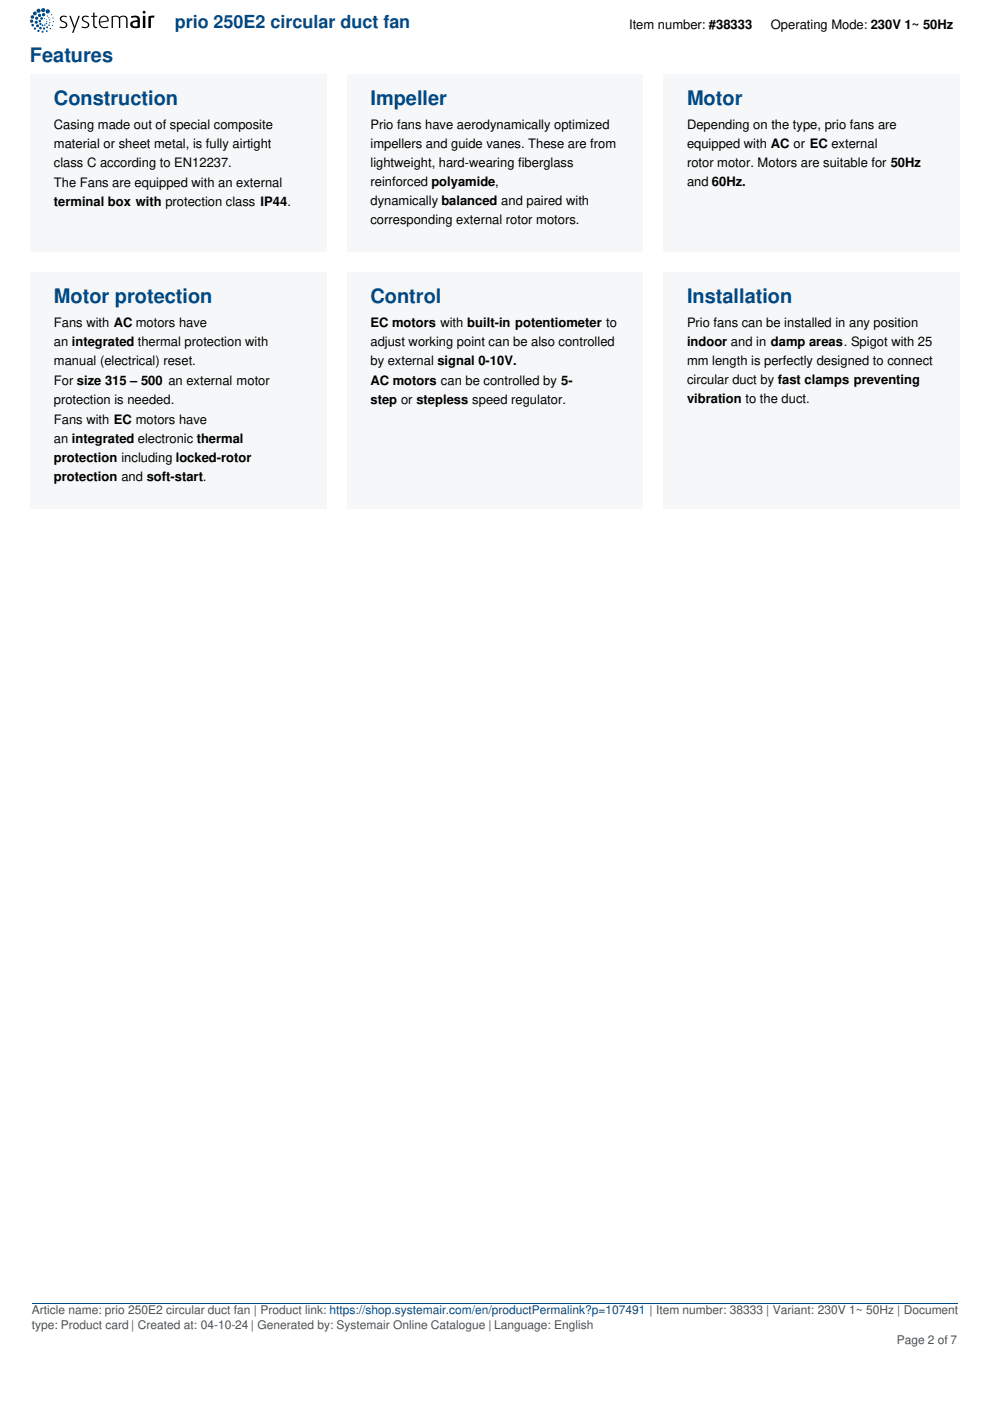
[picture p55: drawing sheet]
<svg xmlns="http://www.w3.org/2000/svg" width="210mm" height="297mm" viewBox="0 0 210 297" stroke-linecap="round" stroke-linejoin="round" font-family="sans-serif">
<defs><g id="words">
<g font-size="4.2" fill="#004985">
<text x="6.4" y="13.2">Features</text>
<text x="11.4" y="22.3">Construction</text>
<text x="78.5" y="22.3">Impeller</text>
<text x="145.7" y="22.3">Motor</text>
<text x="11.4" y="64.3">Motor protection</text>
<text x="78.5" y="64.3">Control</text>
<text x="145.7" y="64.3">Installation</text>
</g>
<text font-size="3.8" fill="#004985" x="37.1" y="6">prio 250E2 circular duct fan</text>
<g font-size="2.8">
<text x="133.4" y="6.2">Item number: #38333</text>
<text x="163.4" y="6.2">Operating Mode: 230V 1~ 50Hz</text>
<text x="11.4" y="27.4">Casing made out of special composite</text>
<text x="78.5" y="27.4">Prio fans have aerodynamically optimized</text>
<text x="145.7" y="27.4">Depending on the type, prio fans are</text>
<text x="11.4" y="31.4">material or sheet metal, is fully airtight</text>
<text x="11.4" y="35.5">class C according to EN12237.</text>
<text x="78.5" y="31.4">impellers and guide vanes. These are from</text>
<text x="78.5" y="35.5">lightweight, hard-wearing fiberglass</text>
<text x="145.7" y="31.4">equipped with AC or EC external</text>
<text x="145.7" y="35.5">rotor motor. Motors are suitable for 50Hz</text>
<text x="11.4" y="39.7">The Fans are equipped with an external</text>
<text x="78.5" y="39.5">reinforced polyamide,</text>
<text x="145.7" y="39.5">and 60Hz.</text>
<text x="11.4" y="43.7">terminal box with protection class IP44.</text>
<text x="78.5" y="43.5">dynamically balanced and paired with</text>
<text x="78.5" y="47.5">corresponding external rotor motors.</text>
<text x="11.4" y="69.3">Fans with AC motors have</text>
<text x="78.5" y="69.3">EC motors with built-in potentiometer to</text>
<text x="145.7" y="69.3">Prio fans can be installed in any position</text>
<text x="11.4" y="73.4">an integrated thermal protection with</text>
<text x="11.4" y="77.4">manual (electrical) reset.</text>
<text x="78.5" y="73.4">adjust working point can be also controlled</text>
<text x="78.5" y="77.4">by external signal 0-10V.</text>
<text x="145.7" y="73.4">indoor and in damp areas. Spigot with 25</text>
<text x="145.7" y="77.4">mm length is perfectly designed to connect</text>
<text x="11.4" y="81.6">For size 315 – 500 an external motor</text>
<text x="78.5" y="81.6">AC motors can be controlled by 5-</text>
<text x="145.7" y="81.4">circular duct by fast clamps preventing</text>
<text x="11.4" y="85.6">protection is needed.</text>
<text x="11.4" y="89.9">Fans with EC motors have</text>
<text x="78.5" y="85.6">step or stepless speed regulator.</text>
<text x="145.7" y="85.4">vibration to the duct.</text>
<text x="11.4" y="93.9">an integrated electronic thermal</text>
<text x="11.4" y="97.9">protection including locked-rotor</text>
<text x="11.4" y="101.9">protection and soft-start.</text>
</g>
<g font-size="2.5" fill="#485257">
<text x="6.8" y="278.6">Article name: prio 250E2 circular duct fan | Product link: https://shop.systemair.com/en/productPermalink?p=107491 | Item number: 38333 | Variant: 230V 1~ 50Hz | Document</text>
<text x="6.8" y="281.7">type: Product card | Created at: 04-10-24 | Generated by: Systemair Online Catalogue | Language: English</text>
<text x="190.1" y="284.9">Page 2 of 7</text>
</g>
</g></defs>
<path d="M2.1 15.8h67.1v37.7h-67.1z" fill="#f6f7f8"/>
<path d="M2.1 15.8h4.3v37.7h-4.3z" fill="#fff"/>
<path d="M69.2 15.8h67.1v37.7h-67.1z" fill="#f6f7f8"/>
<path d="M69.2 15.8h4.3v37.7h-4.3z" fill="#fff"/>
<path d="M136.3 15.8h67.2v37.7h-67.2z" fill="#f6f7f8"/>
<path d="M136.3 15.8h4.3v37.7h-4.3z" fill="#fff"/>
<path d="M2.1 57.7h67.1v50.2h-67.1z" fill="#f6f7f8"/>
<path d="M2.1 57.7h4.3v50.2h-4.3z" fill="#fff"/>
<path d="M69.2 57.7h67.1v50.2h-67.1z" fill="#f6f7f8"/>
<path d="M69.2 57.7h4.3v50.2h-4.3z" fill="#fff"/>
<path d="M136.3 57.7h67.2v50.2h-67.2z" fill="#f6f7f8"/>
<g fill="#fff">
<path d="M136.3 57.7h4.3v50.2h-4.3z"/>
<path d="M0 -.1h209.8v10.2h-209.8z"/>
</g>
<path d="M31.5 3.5v2.4h.5v-2.1h.7l.1-.5zM30.3 3.4v2.5h.5v-2.5zM30.2 2.6a.35 .35 0 0 0 .7 0 .35 .35 0 0 0-.7 0zM28.2 4.9l1-.3v.9l-.8 .1-.3-.4zM27.8 3.5l.1 .3 .5-.1a.55 .55 0 0 1 .8 .6 1.38 1.38 0 0 0-1.6 .9 1.32 1.32 0 0 0 2.1 .6v-1.6a1.08 1.08 0 0 0-1.7-.8zM23.7 3.5v2.4h.2v-2.3l.6-.1a.58 .58 0 0 1 .7 .6v1.8h.3v-2.1a.69 .69 0 0 1 .7-.3 .69 .69 0 0 1 .6 .6v1.8h.2v-1.8a.96 .96 0 0 0-.6-.8 .96 .96 0 0 0-1.1 .3l-.5-.3zM21.4 3.8a.74 .74 0 0 1 .9-.2 .74 .74 0 0 1 .5 .8l-1.6 .2zM21.4 3.5a1.39 1.39 0 0 0-.3 1.9 1.39 1.39 0 0 0 1.9 .4l-.1-.2-.5 .1a.94 .94 0 0 1-1.2-.9l1.9-.3a1.02 1.02 0 0 0-.5-1.1 1.02 1.02 0 0 0-1.2 .1zM19.8 2.7v.7h-.5v.2h.5v1.7a.63 .63 0 0 0 .8 .6v-.2h-.3l-.3-.3v-1.8h.6v-.2h-.6v-.8zM17.6 3.5a.72 .72 0 0 0-.2 .8 .72 .72 0 0 0 .7 .4l.5 .3v.3a.83 .83 0 0 1-1.2 .3l-.1 .2 .4 .2a.92 .92 0 0 0 1.2-.7 1.8 1.8 0 0 0-1.2-1.1l-.1-.2a.71 .71 0 0 1 1.1-.3l.2-.2-.5-.2zM14.7 3.4l1 2.5-.4 1.1h.3l1.3-3.6h-.3l-.8 2.3-.8-2.3zM12.9 3.5a.72 .72 0 0 0-.2 .8 .72 .72 0 0 0 .7 .4l.5 .3 .1 .3a.84 .84 0 0 1-1.3 .3l-.1 .2 .5 .2a.93 .93 0 0 0 1.2-.7 1.8 1.8 0 0 0-1.3-1.1v-.2a.71 .71 0 0 1 1.1-.3l.1-.2-.5-.2z" fill="#000"/>
<g fill="#004684">
<path d="M9.4 3.8l.1 .2z"/>
<path d="M10 3.3l.1 .1v.1z"/>
<circle cx="9" cy="5.4" r=".19"/>
<circle cx="9.5" cy="5.3" r=".16"/>
<circle cx="9.8" cy="5" r=".16"/>
<circle cx="8.5" cy="4.5" r=".27"/>
<circle cx="8.8" cy="3.9" r=".29"/>
<circle cx="8.6" cy="5.1" r=".23"/>
<circle cx="9.9" cy="4.6" r=".11"/>
<circle cx="9.8" cy="4.2" r=".1"/>
<circle cx="9.3" cy="6" r=".24"/>
<circle cx="10.6" cy="4.8" r=".12"/>
<circle cx="10" cy="5.8" r=".2"/>
<circle cx="10.4" cy="5.3" r=".15"/>
<circle cx="8.6" cy="5.9" r=".28"/>
<circle cx="8" cy="5.5" r=".31"/>
<circle cx="7.7" cy="4.7" r=".33"/>
<circle cx="7.8" cy="3.9" r=".34"/>
<circle cx="9.2" cy="3.1" r=".35"/>
<circle cx="8.4" cy="3.3" r=".34"/>
<circle cx="10.6" cy="4.2" r=".12"/>
<circle cx="10.4" cy="3.8" r=".13"/>
<circle cx="10.1" cy="2.4" r=".45"/>
<circle cx="6.9" cy="3.6" r=".38"/>
<circle cx="6.7" cy="4.5" r=".36"/>
<circle cx="6.9" cy="5.3" r=".29"/>
<circle cx="7.4" cy="6.1" r=".25"/>
<circle cx="8.2" cy="6.5" r=".24"/>
<circle cx="9.9" cy="6.6" r=".19"/>
<circle cx="9" cy="6.7" r=".21"/>
<circle cx="10.7" cy="6.1" r=".16"/>
<circle cx="9.2" cy="2.2" r=".44"/>
<circle cx="8.2" cy="2.3" r=".43"/>
<circle cx="7.4" cy="2.8" r=".4"/>
<circle cx="11.1" cy="5.4" r=".12"/>
<circle cx="11.3" cy="4.6" r=".12"/>
<circle cx="10.9" cy="3.1" r=".12"/>
<circle cx="11.2" cy="3.8" r=".12"/>
</g>
<path d="M0 269.9h209.8v22.4h-209.8z" fill="#fff"/>
<path d="M6.8 276.3h196.2" fill="none" stroke="#004985" stroke-width=".21"/>
<use href="#words"/>
</svg>
